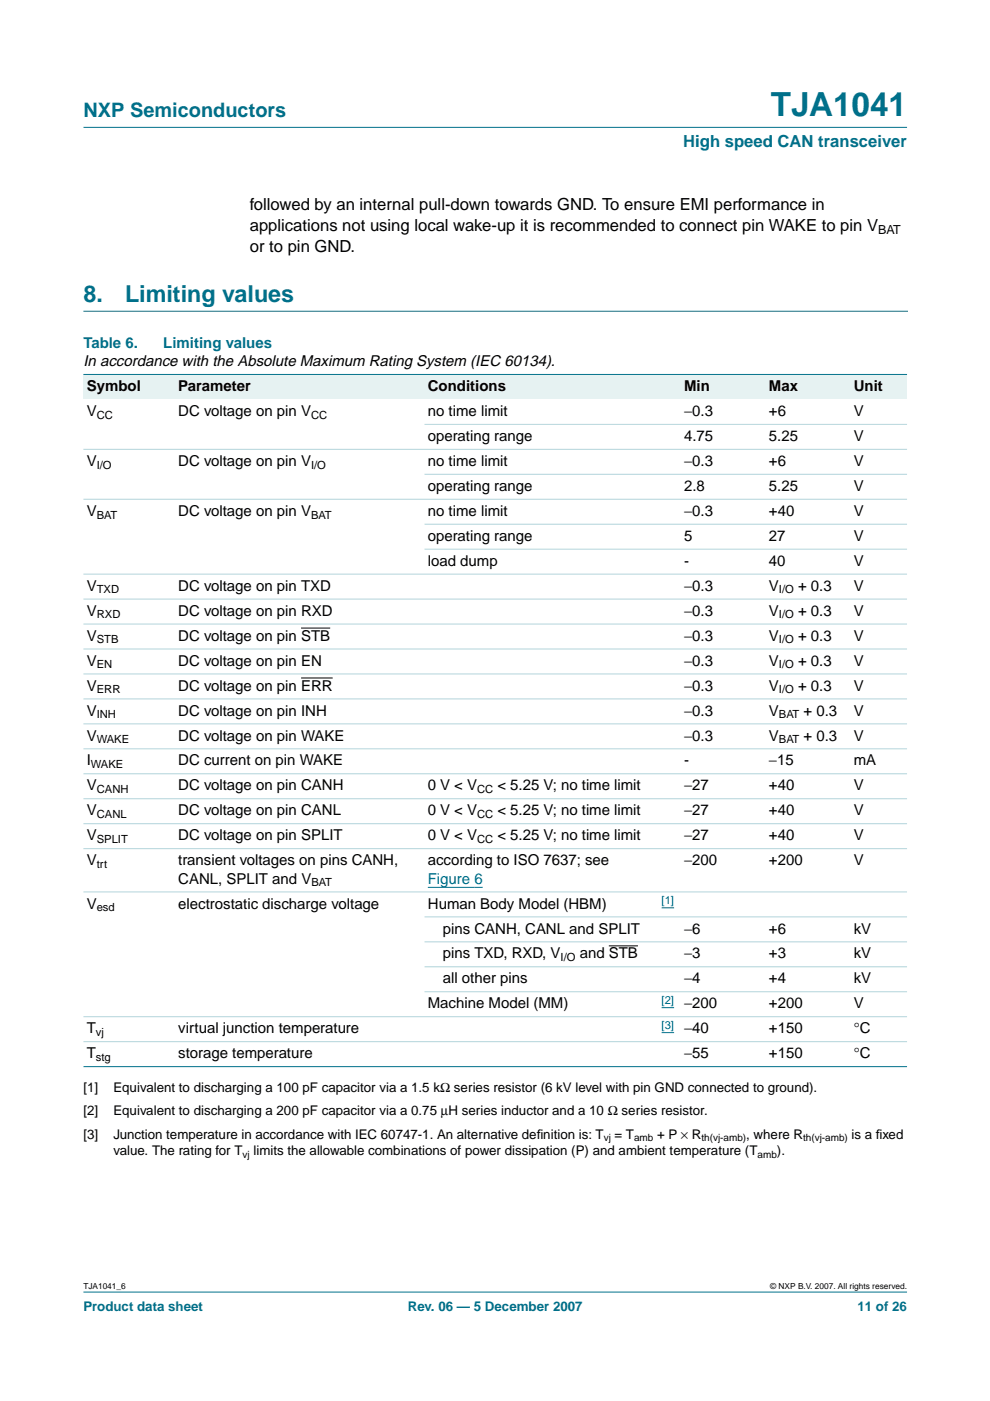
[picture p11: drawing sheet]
<svg xmlns="http://www.w3.org/2000/svg" width="210mm" height="297mm" viewBox="0 0 210 297" stroke-linecap="round" stroke-linejoin="round" font-family="sans-serif">
<defs><g id="words">
<text font-size="7.1" fill="#00708a" x="163.4" y="24.7">TJA1041</text>
<g font-size="4.9" fill="#00708a">
<text x="17.7" y="64">8.</text>
<text x="26.5" y="64">Limiting values</text>
</g>
<text font-size="4.2" fill="#00708a" x="17.7" y="24.9">NXP Semiconductors</text>
<text font-size="3.5" fill="#00708a" x="144.9" y="31.1">High speed CAN transceiver</text>
<g font-size="3.5">
<text x="53" y="44.5">followed by an internal pull-down towards GND. To ensure EMI performance in</text>
<text x="53" y="48.9">applications not using local wake-up it is recommended to connect pin WAKE to pin V</text>
<text x="53" y="53.3">or to pin GND.</text>
</g>
<g font-size="3.2" fill="#00708a">
<text x="17.7" y="73.7">Table 6.</text>
<text x="34.6" y="73.7">Limiting values</text>
</g>
<g font-size="3.2">
<text x="17.7" y="77.6">In accordance with the Absolute Maximum Rating System (IEC 60134).</text>
<text x="18.4" y="82.9">Symbol</text>
<text x="37.8" y="82.9">Parameter</text>
<text x="90.7" y="82.9">Conditions</text>
<text x="145" y="82.9">Min</text>
<text x="163" y="82.9">Max</text>
<text x="181" y="82.9">Unit</text>
<text x="18.4" y="88.2">V</text>
<text x="37.8" y="88.2">DC voltage on pin V</text>
<text x="90.7" y="88.2">no time limit</text>
<text x="145" y="88.2">−0.3</text>
<text x="163" y="88.2">+6</text>
<text x="181" y="88.2">V</text>
<text x="90.7" y="93.5">operating range</text>
<text x="145" y="93.5">4.75</text>
<text x="163" y="93.5">5.25</text>
<text x="181" y="93.5">V</text>
<text x="18.4" y="98.8">V</text>
<text x="37.8" y="98.8">DC voltage on pin V</text>
<text x="90.7" y="98.8">no time limit</text>
<text x="145" y="98.8">−0.3</text>
<text x="163" y="98.8">+6</text>
<text x="181" y="98.8">V</text>
<text x="90.7" y="104.1">operating range</text>
<text x="145" y="104.1">2.8</text>
<text x="163" y="104.1">5.25</text>
<text x="181" y="104.1">V</text>
<text x="18.4" y="109.4">V</text>
<text x="37.8" y="109.4">DC voltage on pin V</text>
<text x="90.7" y="109.4">no time limit</text>
<text x="145" y="109.4">−0.3</text>
<text x="163" y="109.4">+40</text>
<text x="181" y="109.4">V</text>
<text x="90.7" y="114.7">operating range</text>
<text x="90.7" y="120">load dump</text>
<text x="145" y="114.7">5</text>
<text x="145" y="120">-</text>
<text x="163" y="114.7">27</text>
<text x="163" y="120">40</text>
<text x="181" y="114.7">V</text>
<text x="181" y="120">V</text>
<text x="18.4" y="125.3">V</text>
<text x="37.8" y="125.3">DC voltage on pin TXD</text>
<text x="145" y="125.3">−0.3</text>
<text x="163" y="125.3">V</text>
<text x="169.2" y="125.3">+ 0.3</text>
<text x="181" y="125.3">V</text>
<text x="18.4" y="130.5">V</text>
<text x="37.8" y="130.5">DC voltage on pin RXD</text>
<text x="145" y="130.5">−0.3</text>
<text x="163" y="130.5">V</text>
<text x="169.2" y="130.5">+ 0.3</text>
<text x="181" y="130.5">V</text>
<text x="18.4" y="135.8">V</text>
<text x="37.8" y="135.8">DC voltage on pin STB</text>
<text x="145" y="135.8">−0.3</text>
<text x="163" y="135.8">V</text>
<text x="169.2" y="135.8">+ 0.3</text>
<text x="181" y="135.8">V</text>
<text x="18.4" y="141.1">V</text>
<text x="37.8" y="141.1">DC voltage on pin EN</text>
<text x="145" y="141.1">−0.3</text>
<text x="163" y="141.1">V</text>
<text x="169.2" y="141.1">+ 0.3</text>
<text x="181" y="141.1">V</text>
<text x="18.4" y="146.4">V</text>
<text x="37.8" y="146.4">DC voltage on pin ERR</text>
<text x="145" y="146.4">−0.3</text>
<text x="163" y="146.4">V</text>
<text x="169.2" y="146.4">+ 0.3</text>
<text x="181" y="146.4">V</text>
<text x="18.4" y="151.7">V</text>
<text x="37.8" y="151.7">DC voltage on pin INH</text>
<text x="145" y="151.7">−0.3</text>
<text x="163" y="151.7">V</text>
<text x="170.4" y="151.7">+ 0.3</text>
<text x="181" y="151.7">V</text>
<text x="18.4" y="157">V</text>
<text x="37.8" y="157">DC voltage on pin WAKE</text>
<text x="145" y="157">−0.3</text>
<text x="163" y="157">V</text>
<text x="170.4" y="157">+ 0.3</text>
<text x="181" y="157">V</text>
<text x="18.4" y="162.3">I</text>
<text x="18.4" y="167.6">V</text>
<text x="37.8" y="162.3">DC current on pin WAKE</text>
<text x="37.8" y="167.6">DC voltage on pin CANH</text>
<text x="90.7" y="167.6">0 V &lt; V</text>
<text x="105.5" y="167.6">&lt; 5.25 V; no time limit</text>
<text x="145" y="167.6">−27</text>
<text x="145" y="162.3">-</text>
<text x="163" y="162.3">−15</text>
<text x="163" y="167.6">+40</text>
<text x="181" y="162.3">mA</text>
<text x="181" y="167.6">V</text>
<text x="18.4" y="172.9">V</text>
<text x="37.8" y="172.9">DC voltage on pin CANL</text>
<text x="90.7" y="172.9">0 V &lt; V</text>
<text x="105.5" y="172.9">&lt; 5.25 V; no time limit</text>
<text x="145" y="172.9">−27</text>
<text x="163" y="172.9">+40</text>
<text x="181" y="172.9">V</text>
<text x="18.4" y="178.2">V</text>
<text x="37.8" y="178.2">DC voltage on pin SPLIT</text>
<text x="90.7" y="178.2">0 V &lt; V</text>
<text x="105.5" y="178.2">&lt; 5.25 V; no time limit</text>
<text x="145" y="178.2">−27</text>
<text x="163" y="178.2">+40</text>
<text x="181" y="178.2">V</text>
<text x="18.4" y="183.5">V</text>
<text x="37.8" y="183.5">transient voltages on pins CANH,</text>
<text x="90.7" y="183.5">according to ISO 7637; see</text>
<text x="145" y="183.5">−200</text>
<text x="163" y="183.5">+200</text>
<text x="181" y="183.5">V</text>
<text x="37.8" y="187.3">CANL, SPLIT and V</text>
<text x="18.4" y="192.6">V</text>
<text x="37.8" y="192.6">electrostatic discharge voltage</text>
<text x="90.7" y="192.6">Human Body Model (HBM)</text>
<text x="93.9" y="197.9">pins CANH, CANL and SPLIT</text>
<text x="145" y="197.9">−6</text>
<text x="163" y="197.9">+6</text>
<text x="181" y="197.9">kV</text>
<text x="93.9" y="203.2">pins TXD, RXD, V</text>
<text x="122.9" y="203.2">and STB</text>
<text x="145" y="203.2">−3</text>
<text x="163" y="203.2">+3</text>
<text x="181" y="203.2">kV</text>
<text x="93.9" y="208.5">all other pins</text>
<text x="145" y="208.5">−4</text>
<text x="163" y="208.5">+4</text>
<text x="181" y="208.5">kV</text>
<text x="90.7" y="213.8">Machine Model (MM)</text>
<text x="145" y="213.8">−200</text>
<text x="163" y="213.8">+200</text>
<text x="181" y="213.8">V</text>
<text x="18.4" y="219.1">T</text>
<text x="37.8" y="219.1">virtual junction temperature</text>
<text x="145" y="219.1">−40</text>
<text x="163" y="219.1">+150</text>
<text x="181" y="219.1">°C</text>
<text x="18.4" y="224.4">T</text>
<text x="37.8" y="224.4">storage temperature</text>
<text x="145" y="224.4">−55</text>
<text x="163" y="224.4">+150</text>
<text x="181" y="224.4">°C</text>
</g>
<text font-size="3.2" fill="#00f" x="90.7" y="187.3">Figure 6</text>
<g font-size="2.8">
<text x="17.7" y="231.6">[1]</text>
<text x="24" y="231.6">Equivalent to discharging a 100 pF capacitor via a 1.5 kΩ series resistor (6 kV level with pin GND connected to ground).</text>
<text x="17.7" y="236.5">[2]</text>
<text x="24" y="236.5">Equivalent to discharging a 200 pF capacitor via a 0.75 µH series inductor and a 10 Ω series resistor.</text>
<text x="17.7" y="241.4">[3]</text>
<text x="24" y="241.4">Junction temperature in accordance with IEC 60747-1. An alternative def</text>
<text x="24" y="245">value. The rating for T</text>
<text x="53.7" y="245">limits the allowable combinations of power dissipation (P) and ambient temperature (T</text>
<text x="113.8" y="241.4">inition is: T</text>
<text x="130.3" y="241.4">= T</text>
<text x="139.3" y="241.4">+ P × R</text>
<text x="158.2" y="241.4">, where R</text>
<text x="164.7" y="245">).</text>
<text x="180.5" y="241.4">is a f</text>
<text x="185.7" y="241.4">ixed</text>
</g>
<g font-size="2.8" fill="#00708a">
<text x="17.7" y="278">Product data sheet</text>
<text x="86.5" y="278">Rev. 06 — 5 December 2007</text>
<text x="181.8" y="278">11 of 26</text>
</g>
<text font-size="2.6" x="186.2" y="49.6">BAT</text>
<g font-size="2.4">
<text x="20.5" y="88.8">CC</text>
<text x="66" y="88.8">CC</text>
<text x="20.5" y="99.4">I/O</text>
<text x="66" y="99.4">I/O</text>
<text x="20.5" y="110">BAT</text>
<text x="66" y="110">BAT</text>
<text x="20.5" y="125.8">TXD</text>
<text x="165.1" y="125.8">I/O</text>
<text x="20.5" y="131.1">RXD</text>
<text x="165.1" y="131.1">I/O</text>
<text x="20.5" y="136.4">STB</text>
<text x="165.1" y="136.4">I/O</text>
<text x="20.5" y="141.7">EN</text>
<text x="165.1" y="141.7">I/O</text>
<text x="20.5" y="147">ERR</text>
<text x="165.1" y="147">I/O</text>
<text x="20.5" y="152.3">INH</text>
<text x="165.1" y="152.3">BAT</text>
<text x="20.5" y="157.6">WAKE</text>
<text x="165.1" y="157.6">BAT</text>
<text x="19.3" y="162.9">WAKE</text>
<text x="20.5" y="168.2">CANH</text>
<text x="20.5" y="173.5">CANL</text>
<text x="101.2" y="168.2">CC</text>
<text x="101.2" y="173.5">CC</text>
<text x="20.5" y="178.7">SPLIT</text>
<text x="101.2" y="178.7">CC</text>
<text x="20.5" y="184">trt</text>
<text x="66" y="187.9">BAT</text>
<text x="20.5" y="193.2">esd</text>
<text x="118.9" y="203.8">I/O</text>
<text x="20.3" y="219.7">vj</text>
<text x="20.3" y="225">stg</text>
</g>
<g font-size="2.4" fill="#00f">
<text x="140.3" y="191.7">[1]</text>
<text x="140.3" y="212.8">[2]</text>
<text x="140.3" y="218.1">[3]</text>
</g>
<g font-size="2.1">
<text x="51.4" y="245.5">vj</text>
<text x="128" y="241.9">vj</text>
<text x="134.4" y="241.9">amb</text>
<text x="148.7" y="241.9">th(vj-amb)</text>
<text x="160.6" y="245.5">amb</text>
<text x="170.3" y="241.9">th(vj-amb)</text>
</g>
<g font-size="1.8">
<text x="17.7" y="273.4">TJA1041_6</text>
<text x="163.3" y="273.4">© NXP B.V. 2007. All rights reserved.</text>
</g>
</g></defs>
<g fill="#00708a" stroke="#00708a" stroke-width=".21">
<path d="M17.7 273.9h174.6z"/>
<path d="M17.7 27h174.6z"/>
</g>
<path d="M17.7 66h174.7" fill="none" stroke="#00708a" stroke-width=".21"/>
<g fill="#e6f2f2">
<path d="M17.7 79.4h19.4v5.3h-19.4z" fill-rule="evenodd"/>
<path d="M37.1 79.4h52.9v5.3h-52.9z" fill-rule="evenodd"/>
<path d="M90 79.4h47.3v5.3h-47.3z" fill-rule="evenodd"/>
<path d="M137.3 79.4h7v5.3h-7z" fill-rule="evenodd"/>
<path d="M144.3 79.4h18v5.3h-18z" fill-rule="evenodd"/>
<path d="M162.3 79.4h18v5.3h-18z" fill-rule="evenodd"/>
<path d="M180.3 79.4h12v5.3h-12z" fill-rule="evenodd"/>
</g>
<path d="M63.8 133.2h6.2M63.8 143.7h6.7M129.1 200.5h6.2" fill="none" stroke="#000" stroke-width=".21"/>
<path d="M90.7 188.1h11.7M140.3 192.5h2.6M140.3 213.6h2.6M140.3 218.9h2.6" fill="none" stroke="#00f" stroke-width=".21"/>
<g fill="#00708a" stroke="#00708a" stroke-width=".21">
<path d="M17.7 79.4h174.6z"/>
<path d="M17.7 226.1h174.6z"/>
</g>
<g fill="#b3d4db" stroke="#b3d4db" stroke-width=".21">
<path d="M90 90h102.3z"/>
<path d="M17.7 95.3h174.6z"/>
<path d="M90 100.6h102.3z"/>
<path d="M17.7 105.9h174.6z"/>
<path d="M90 111.1h102.3z"/>
<path d="M90 116.4h102.3z"/>
<path d="M17.7 121.7h174.6z"/>
<path d="M17.7 127h174.6z"/>
<path d="M17.7 132.3h174.6z"/>
<path d="M17.7 137.6h174.6z"/>
<path d="M17.7 142.9h174.6z"/>
<path d="M17.7 148.2h174.6z"/>
<path d="M17.7 153.5h174.6z"/>
<path d="M17.7 158.8h174.6z"/>
<path d="M17.7 164.1h174.6z"/>
<path d="M17.7 169.4h174.6z"/>
<path d="M17.7 174.6h174.6z"/>
<path d="M17.7 179.9h174.6z"/>
<path d="M17.7 189.1h174.6z"/>
<path d="M90 194.4h102.3z"/>
<path d="M90 199.7h102.3z"/>
<path d="M90 205h102.3z"/>
<path d="M90 210.3h102.3z"/>
<path d="M17.7 215.6h174.6z"/>
<path d="M17.7 220.9h174.6z"/>
</g>
<use href="#words"/>
</svg>
